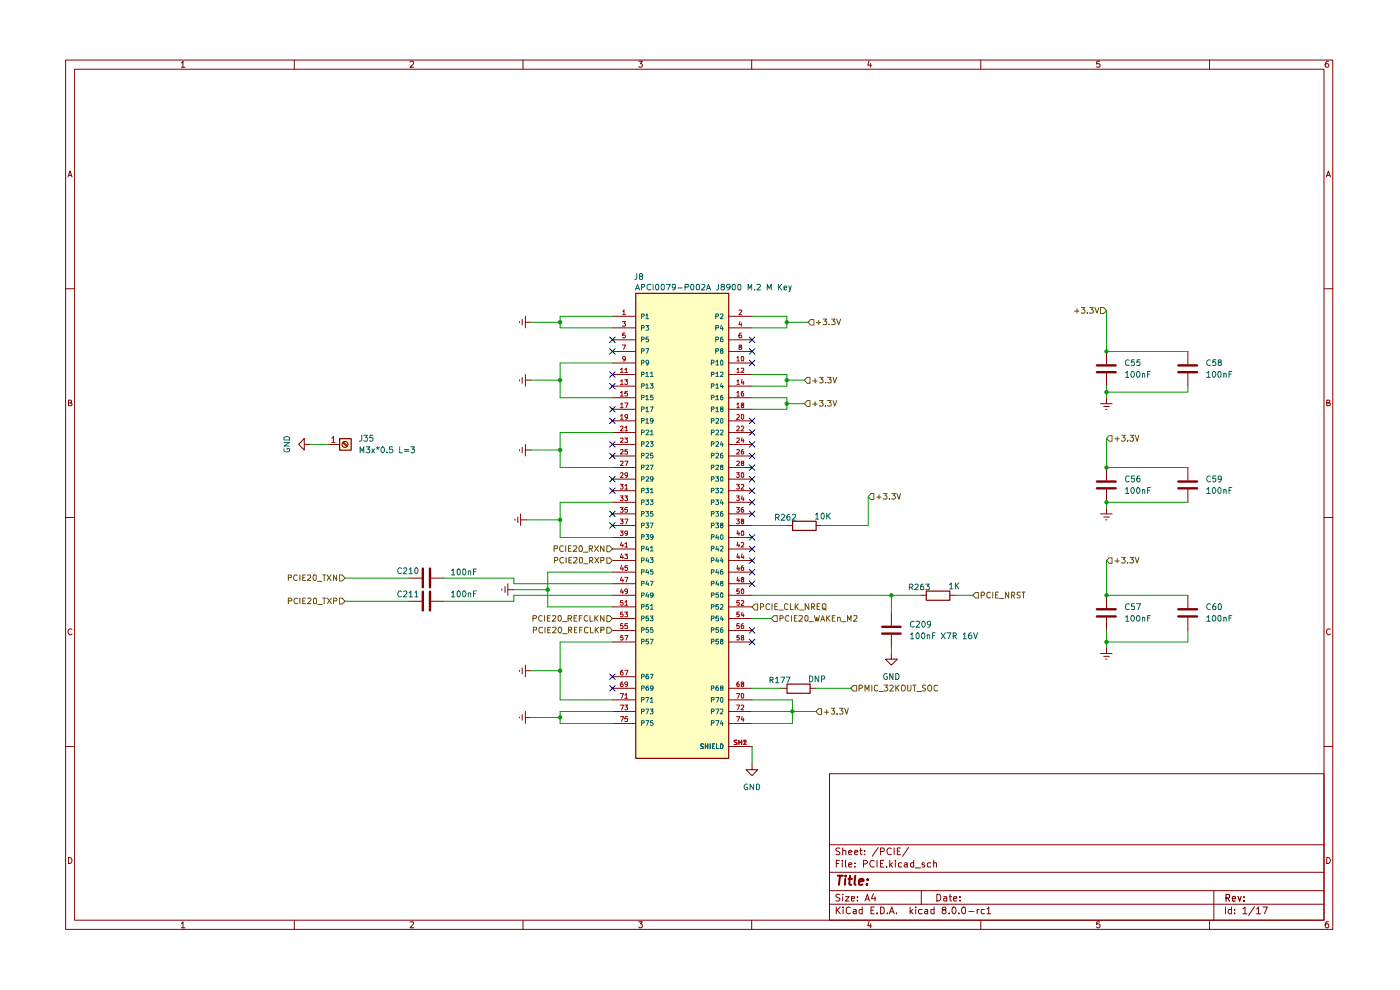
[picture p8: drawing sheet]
<svg xmlns="http://www.w3.org/2000/svg" width="297mm" height="210mm" viewBox="0 0 297 210" stroke-linecap="round" stroke-linejoin="round" font-family="sans-serif">
<g fill="none" stroke="#840000" stroke-width=".21">
<path d="M13.9 12.7h268.8v184.4h-268.8zM15.8 14.7h265.1v180.5h-265.1zM38.5 13.3h.1l.2-.3v1.3M38.5 14.3h.7M62.4 12.7v2M87 13.2l.5-.2 .3 .2-.1 .4-.7 .7h.8M110.9 12.7v2M135.5 13h.8l-.5 .5 .4 .1v.6h-.7M159.5 12.7v2M184.4 12.9l-.3 .9h.8M184.7 13.4v.9M208.1 12.7v2"/>
<path d="M233.3 13h-.6l-.1 .6h.7v.6h-.7M256.6 12.7v2M281.8 13a.71 .71 0 0 0-.7 .5 .71 .71 0 0 0 .3 .8l.4-.1v-.6l-.4-.1-.3 .3M14.4 37.5l.5-1.2 .4 1.2M14.5 37.2h.7M281.4 37.5l.4-1.2 .4 1.2M281.5 37.2h.6M13.9 61.3h1.9M280.9 61.3h1.8M14.5 85.5h.4l.3-.3-.2-.3h-.5v1.2h.6l.2-.5-.4-.1M281.5 85.5h.4l.2-.3-.1-.3h-.5v1.2h.6l.1-.5-.3-.1M13.9 109.8h1.9"/>
<path d="M280.9 109.8h1.8M15.3 133.5a.59 .59 0 0 0-.9 .5 .59 .59 0 0 0 .8 .6l.1-.1M282.2 133.5a.59 .59 0 0 0-.8 .5 .59 .59 0 0 0 .7 .6l.1-.1M13.9 158.4h1.9M280.9 158.4h1.8M176 164.1h104.9v31.1h-104.9zM176 179.2h104.9M178.2 180l-.6-.1-.3 .2 .1 .4 .8 .4-.1 .3h-.8M178.8 179.9v1.4M182.6 179.9v1.2l.3 .2M186.3 179.8l-1.3 1.8M189.7 179.9v1.4"/>
<path d="M191 179.9h-.6v1.4h.6M192.7 179.8l-1.2 1.8M14.5 181.9a.65 .65 0 0 1 .8 .6 .65 .65 0 0 1-.8 .7zM38.5 195.9l.3-.4v1.3M38.5 196.8h.7M62.4 195.2v1.9M87 195.6l.7-.1 .1 .3-.8 1h.8M110.9 195.2v1.9M135.5 195.5h.8l-.5 .5 .5 .2-.1 .5-.5 .1-.2-.2M159.5 195.2v1.9M176 191.8h104.9M176 188.9h104.9"/>
<path d="M176 185h104.9M177.4 192.4v1.4M177.4 183.2h.5M177.6 193l.7 .8M178.1 182.5h-.7v1.4M178.2 189.8h-.8l-.1 .3 .8 .4 .1 .4-.3 .2-.6-.1M178.3 192.4l-.9 .8M178.7 182.5v.2M178.7 183v.9M178.8 189.7v.1M178.8 180.5l.4-.1 .2 .1v.8M178.8 190.2v.9"/>
<path d="M178.9 192.4v.2M178.9 192.9v.9M179.4 190.2h.7l-.7 .9h.7M179.4 182.5v1.3l.1 .1M180 183.4l.7-.1-.2-.3-.5 .2v.6l.3 .1 .3-.1M180 180.8l.7-.1-.2-.3-.5 .1v.6l.3 .2 .3-.1M180.4 192.6l-.4-.2-.5 .3 .1 1 .4 .1 .4-.1M180.6 190.6l.7-.1-.1-.3h-.6v.8h.6M181.1 192.9h.5v.9M181.3 180.8l.7-.1-.2-.3h-.3l-.2 .1v.6l.2 .2 .4-.1M181.4 183.8v.1M181.4 183.1v.1"/>
<path d="M181.6 193.2l-.5 .1-.1 .2 .1 .3h.5M181.9 191v.1M181.9 190.2v.2M182.4 180.4h.5M182.9 192.9h-.5l-.2 .7a.45 .45 0 0 0 .7 .2M182.9 192.4v1.4M183.2 183.3l.6-.1 .2-.5-.3-.2h-.5v1.4M183.4 181.2v.1M183.4 180.5h.1M183.5 191.1l.5-1.4 .4 1.4M183.7 190.7h.7M184.4 195.4l-.3 1h.8"/>
<path d="M184.7 196v.8M184.8 193.1h.5M185.3 189.6l-.4 1h.9M185.5 192.4h-.7v1.4h.7M185.5 182.7a.65 .65 0 0 0-1 .5 .65 .65 0 0 0 .9 .6h.1M185.6 190.2v.9M186 193.7v.1M186 182.5v1.4M186.8 192.4h.3l.5 .3v.8l-.5 .3h-.3zM186.8 180.6l.7-.1 .1-.5-.3-.1h-.5v1.4M186.8 183.2h.4M187.5 182.5h-.7v1.4h.7"/>
<path d="M188.1 183.8v.1M188.3 193.7v.1M188.7 193.8l.5-1.4 .5 1.4M188.8 182.5v1.4M188.8 193.4h.7M188.9 183.4l.5 .5M189.1 180a.68 .68 0 0 0-1 .5 .68 .68 0 0 0 .7 .8l.3-.1M189.4 183l-.6 .5M189.9 182.5v.2M189.9 183v.9M190.2 193.7v.1M190.4 180.5h.5"/>
<path d="M191.3 183.1h-.7v.7h.7M191.9 183.1h.6v.8M192.5 183.3l-.6 .1-.1 .2 .3 .3 .4-.1M193.1 192.4v1.4M193.2 193.3l.5 .5M193.7 192.9l-.6 .5M193.8 183.1l-.4-.1-.2 .3v.5h.6M193.8 182.5v1.4M194.2 184.1h1.1M194.3 192.4v.2M194.3 192.9v.9M195.4 188.9v2.9"/>
<path d="M195.6 192.9h-.6l-.1 .7a.52 .52 0 0 0 .7 .2M196.1 183.1h-.5v.3l.5 .1 .1 .3-.2 .1-.4-.1M196.2 192.9h.5l.1 .9M196.8 193.2l-.6 .1-.1 .2 .3 .3h.4M197.5 183.1l-.4-.1-.4 .3 .1 .5h.7M198.1 183.1h.6v.8M198.1 182.5v1.4M198.2 192.9l-.7 .1v.7l.2 .1h.5M198.2 192.4v1.4M198.7 189.7a.73 .73 0 0 1 .9 .7 .73 .73 0 0 1-.9 .7zM200.2 190.2h.6l.1 .9M200.2 193l-.4-.3 .4-.3h.2l.3 .3-.3 .3a.45 .45 0 0 0-.6 .4 .45 .45 0 0 0 .6 .4l.3-.2-.3-.6"/>
<path d="M200.9 190.5l-.7 .1v.4h.7M201.4 193.7v.1M201.4 190.2h.5M201.5 189.7v1.3l.4 .1M202.1 192.5l.4-.1a.8 .8 0 0 1 .3 .8 .8 .8 0 0 1-.5 .6 .97 .97 0 0 1-.2-1.3zM202.3 190.6l.7-.1-.1-.3h-.5l-.1 .2v.6l.2 .1 .4-.1M203.4 193.7v.1M203.7 191v.1M203.7 190.2v.2M204.1 192.7l.3-.3a.83 .83 0 0 1 .1 1.4h-.2a.9 .9 0 0 1-.2-1.1zM205.5 193.3h1.1M207.3 192.9v.9"/>
<path d="M207.7 192.9h-.2l-.2 .3M208.1 195.2v1.9M208.8 192.9h-.6l-.1 .3 .1 .6h.6M209.4 192.8l.4-.4v1.4M209.4 193.8h.8M233.3 195.5h-.6l-.1 .6 .2-.1h.3l.3 .2v.3l-.3 .3h-.3l-.2-.2M256.6 195.2v1.9M257.5 188.9v6.3M260 192.4v1.4M261.2 192.9h-.5l-.1 .3v.4l.2 .2h.4M261.2 192.4v1.4M261.9 193.7v.1"/>
<path d="M261.9 192.9v.2M263.7 192.8l.4-.4v1.4M263.7 193.8h.8M266.1 192.3l-1.2 1.9M266.6 192.8l.4-.4v1.4M266.6 193.8h.8M267.9 192.4h1l-.6 1.4M281.5 181.9a.65 .65 0 0 1 .7 .6 .65 .65 0 0 1-.7 .7zM281.8 195.5h-.4l-.3 .5v.5l.3 .3 .4-.1v-.7h-.4l-.3 .2"/>
</g>
<path d="M260.1 190.5l.7-.1 .1-.6-.8-.1v1.5M260.4 190.5l.5 .7M261.4 190.7l.7-.1-.1-.4h-.5l-.1 .7 .2 .3 .4-.1M262.6 190.2l.4 1 .3-1M263.9 191v.2M263.9 190.2v.2" fill="none" stroke="#840000" stroke-width=".25"/>
<path d="M177.7 185.8h1.1M178.2 185.8l-.2 1.9M179.3 186.4l-.1 1.3M179.4 185.8v.1M180 186.4h.8M180.3 185.8l-.1 1.6 .4 .3M181.4 185.8l-.1 1.6 .2 .3M182.2 187l1-.1-.1-.4a.6 .6 0 0 0-.8 .2v.9h.7M184 187.5l-.1 .2-.1-.1 .2-.1-.1 .2M184.1 186.5v.2" fill="none" stroke="#840000" stroke-width=".42"/>
<g fill="#ffffc2">
<path d="M134.8 62.2h19.8v98.6h-19.8z"/>
<path d="M72 93h2.5v2.5h-2.5z"/>
</g>
<path d="M181.1 145.4h.6v1.2h-.6l-.6-.6z" fill="#fff"/>
<g fill="none" stroke="#725600" stroke-width=".21">
<path d="M181.1 145.4h.6v1.2h-.6l-.6-.6zM182.2 146h.5l.3-.4-.3-.3h-.5v1.3M183.5 146.6v-1.3l.4 1 .5-1v1.3M184.9 145.3v1.3M186.2 145.5l-.2-.2a.65 .65 0 0 0-.6 .7 .65 .65 0 0 0 .6 .6l.2-.2M186.5 146.7h.9M187.6 145.3h.7l-.4 .5 .4 .1v.4l-.2 .3h-.4l-.1-.2M188.8 145.5l.5-.2 .2 .3-.7 1h.7M190 145.3v1.3M190.2 145.8l.5 .8M190.7 145.3l-.7 .8M191.5 145.3l.3 .1a.74 .74 0 0 1 .2 1l-.5 .2a.86 .86 0 0 1 0-1.3z"/>
<path d="M192.6 145.3v1.1l.2 .2 .4-.3v-1M193.7 145.3h.6M194 145.3v1.3M194.5 146.7h.9M196.4 145.4l-.5-.1-.2 .2v.3l.7 .5-.3 .3-.4-.1M196.9 145.5l.5-.2a.86 .86 0 0 1 0 1.3l-.3-.1a.74 .74 0 0 1-.2-1zM198.9 145.5l-.3-.2-.4 .4v.6l.1 .2 .4 .1 .2-.2"/>
</g>
<g fill="none" stroke="#840000" stroke-width=".21">
<path d="M129.9 67.1h4.9M129.9 77h4.9M129.9 79.5h4.9M129.9 69.5h4.9M129.9 72.1h4.9M129.9 74.5h4.9M154.6 67.1h4.9M154.6 77h4.9M154.6 79.5h4.9M154.6 69.5h4.9M154.6 72.1h4.9M154.6 74.5h4.9"/>
<path d="M129.9 81.9h4.9M129.9 84.4h4.9M129.9 86.8h4.9M129.9 89.3h4.9M129.9 91.7h4.9M129.9 94.3h4.9M129.9 96.7h4.9M129.9 99.2h4.9M154.6 81.9h4.9M154.6 84.4h4.9M154.6 86.8h4.9M154.6 89.3h4.9"/>
<path d="M154.6 91.7h4.9M154.6 94.3h4.9M154.6 96.7h4.9M154.6 99.2h4.9M129.9 101.6h4.9M129.9 104.1h4.9M129.9 106.5h4.9M129.9 109h4.9M129.9 111.5h4.9M129.9 114h4.9M129.9 116.5h4.9M129.9 118.9h4.9"/>
<path d="M154.6 101.6h4.9M154.6 104.1h4.9M154.6 106.5h4.9M154.6 109h4.9M154.6 111.5h4.9M154.6 114h4.9M154.6 116.5h4.9M154.6 118.9h4.9M129.9 121.4h4.9M129.9 123.8h4.9M129.9 126.3h4.9M129.9 128.7h4.9"/>
<path d="M129.9 131.2h4.9M129.9 133.7h4.9M129.9 136.2h4.9M154.6 121.4h4.9M154.6 123.8h4.9M154.6 126.3h4.9M154.6 128.7h4.9M154.6 131.2h4.9M154.6 133.7h4.9M154.6 136.2h4.9M189.1 138.6v1.2h1.3l-1.3 1.3-1.3-1.3h1.3M129.9 143.5h4.9"/>
<path d="M129.9 146h4.9M129.9 148.5h4.9M129.9 150.9h4.9M129.9 153.5h4.9M154.6 146h4.9M154.6 148.5h4.9M154.6 150.9h4.9M154.6 153.5h4.9M154.6 158.4h4.9"/>
</g>
<path d="M134.9 62.2h19.7v98.7h-19.7z" fill="none" stroke="#840000" stroke-width=".25"/>
<g fill="none" stroke="#006464" stroke-width=".21">
<path d="M136.1 67.1l.6-.2-.1-.3h-.5v1M136.1 79.5l.5-.1v-.5h-.5v1M136.1 69.5h.5l.1-.3-.6-.2v1.1M136.1 72h.5l.1-.3-.6-.2v1M136.1 74.5h.5v-.5h-.5v1M136.1 77l.5-.1v-.4l-.5-.1v1M137 66.8l.3-.2v1M137 79.2l.3-.3v1M137 69h.6l-.3 .4 .3 .2-.1 .4h-.5M137 74h.6l-.4 1M137 67.6h.6M137 79.9h.6"/>
<path d="M137.5 71.5h-.4l-.1 .5 .5-.1 .1 .4-.1 .2-.5-.1M137.6 76.8l-.1 .3h-.3l-.2-.3 .1-.3 .4-.1 .1 .3-.1 .7h-.4M138 79.2l.3-.3v1M138 79.9h.6M150.9 77l.5-.1 .1-.2-.2-.3h-.4v1M150.9 79.5l.5-.1v-.5h-.5v1M151.8 76.7l.4-.3v1M151.8 79.2l.4-.3v1M151.8 67.1l.6-.1v-.3l-.6-.1v1M151.8 69.5h.6v-.4l-.6-.1v1.1M151.8 72h.6v-.4l-.6-.1v1M151.8 74.5h.6v-.5h-.6v1"/>
<path d="M151.8 77.4h.6M151.8 79.9h.6M152.9 79l.4-.1 .1 .5-.6 .5h.6M152.9 66.7l.4-.1 .1 .4-.6 .6h.6M153 76.4l.4 .3-.1 .7h-.4v-.1v-.6zM153 69l-.1 .7h.6M153 74.4l-.1-.1v-.3h.5l-.1 .4-.4 .1v.4l.1 .1 .4-.1v-.4l-.2-.1M153.3 71.5l-.4 .2v.7h.5l-.1-.5h-.4v.2M153.3 69.4v.7M136.1 81.9l.6-.2-.1-.3h-.5v.9M136.1 84.4l.6-.2-.1-.3h-.5v.9M136.1 86.8l.6-.1-.1-.4h-.5v1"/>
<path d="M136.1 89.3h.5l.1-.4-.6-.1v1M136.1 91.7h.5l.1-.3-.6-.2v1M136.1 94.2h.5l.1-.4-.6-.1v1M136.1 96.6h.5v-.4l-.5-.1v1M136.1 99.2l.5-.1v-.4h-.5v.9M137 81.7l.3-.3v.9M137 84.1l.3-.2v.9M137 86.6l.3-.3v1M137 89l.3-.2v1M137 91.3l.5-.1 .1 .2-.6 .8h.6M137 93.8l.5-.1 .1 .1-.6 .9h.6M137 96.2l.5-.1 .1 .3-.6 .7h.6"/>
<path d="M137 98.8l.5-.1 .1 .1-.6 .8h.6M137 82.3h.6M137 84.8h.6M137 87.3h.6M137 89.8h.6M138 81.4h.6l-.4 .3 .4 .2-.1 .4-.5-.1M138 86.3h.6l-.5 1M138 91.5l.3-.3v1M138 93.7h.6l-.4 .4h.3l.1 .4-.2 .2-.4-.1M138 98.7h.6l-.5 .9M138 92.2h.6M138.5 83.9h-.5v.4l.4-.1 .2 .2-.1 .4-.5-.1"/>
<path d="M138.5 96.1h-.5v.5h.5l.1 .4-.2 .1h-.4M138.6 89.2l-.1 .2h-.5v-.2v-.3l.4-.1a.7 .7 0 0 1-.1 1h-.3M150.9 81.9h.4l.2-.2-.1-.3h-.5v.9M150.9 84.4h.4l.2-.2-.1-.3h-.5v.9M150.9 86.8h.4l.2-.1-.1-.4h-.5v1M150.9 89.3h.5l.1-.4-.2-.1h-.4v1M150.9 91.7h.5l.1-.3-.2-.2h-.4v1M150.9 94.2h.5l.1-.4-.2-.1h-.4v1M150.9 96.6h.5v-.4l-.5-.1v1M150.9 99.2l.5-.1v-.4h-.5v.9M151.8 81.7l.4-.3v.9M151.8 84.1l.4-.2v.9"/>
<path d="M151.8 86.6l.4-.3v1M151.8 88.9h.6v.3l-.6 .6h.6M151.8 91.3h.6v.3l-.6 .6h.6M151.8 93.8h.6v.3l-.6 .6h.6M151.8 96.2h.6v.4l-.6 .5h.6M151.8 98.8h.6v.2l-.6 .6h.6M151.8 82.3h.6M151.8 84.8h.6M151.8 87.3h.6M152.9 91.3h.5v.3l-.6 .6h.6M153 81.3l-.1 .7h.6M153 86.7h-.1v-.3l.4-.1 .1 .4-.5 .1v.4l.1 .1 .4-.1v-.4l-.2-.1"/>
<path d="M153 88.8l.4 .1v.6l-.3 .3-.2-.3v-.6zM153 93.7l-.1 .7h.6M153 99l-.1-.1v-.2l.5 .1-.1 .2-.4 .2v.4l.5-.1v-.3l-.2-.2M153.3 83.9h-.4v.8h.5v-.4l-.4-.1-.1 .2M153.3 96.1l-.4 .3v.7h.5l-.1-.5h-.4v.1M153.3 81.7v.6M153.3 94v.7M136.1 101.6l.6-.1-.1-.4h-.5v1M136.1 104.1l.6-.2-.1-.3h-.5v.9M136.1 106.5l.6-.1-.1-.4h-.5v1.1M136.1 109h.5l.1-.3-.6-.2v1M136.1 111.5h.5l.1-.4-.6-.2v1.1"/>
<path d="M136.1 113.9h.5l.1-.3-.6-.2v1M136.1 116.4h.5v-.5h-.5v1M136.1 118.9l.5-.1v-.4l-.5-.1v1M137 101.2l.5-.1 .1 .2-.6 .8h.6M137 103.6h.6l-.3 .3 .3 .2-.1 .4-.5-.1M137 106h.6l-.3 .4 .3 .2-.1 .4-.4 .1-.1-.2M137 108.5h.6l-.3 .3 .3 .3-.1 .3h-.5M137 110.9h.6l-.3 .5h.2l.1 .4-.1 .2-.5-.1M137 113.4h.6l-.3 .4h.2l.1 .5-.1 .1-.5-.1M137.3 115.9l-.3 .6h.6M137.3 118.3l-.3 .7h.6M137.5 116.2v.7"/>
<path d="M137.5 118.7v.6M138 103.8l.3-.2v.9M138 106h.6l-.4 .4 .4 .2-.1 .4-.5 .1v-.2M138 110.9h.6l-.5 1.1M138 116.2l.3-.3v1M138 118.3h.6l-.4 .4h.3l.1 .2-.1 .4-.5-.1M138 104.5h.6M138 116.9h.6M138.5 108.5h-.5v.5l.4-.2 .2 .3-.1 .3h-.5M138.6 101.6l-.5 .1-.1-.1v-.5h.5l.1 .2-.2 .8h-.4M138.6 113.8l-.1 .2h-.5v-.2l.1-.4h.3a.7 .7 0 0 1-.1 1h-.3M150.9 101.6h.4l.2-.1-.1-.4h-.5v1"/>
<path d="M150.9 104.1h.4l.2-.2-.1-.3h-.5v.9M150.9 106.5h.4l.2-.1-.1-.4h-.5v1.1M150.9 109h.5l.1-.3-.2-.2h-.4v1M150.9 111.5h.5l.1-.4-.2-.2h-.4v1.1M150.9 113.9h.5l.1-.3-.2-.2h-.4v1M150.9 116.4h.5v-.5h-.5v1M150.9 118.9l.5-.1 .1-.2-.2-.3h-.4v1M151.8 101.1h.6l-.3 .4 .3 .1v.4h-.6M151.8 103.6h.6l-.3 .3 .3 .1v.4h-.6M151.8 106h.6l-.3 .4 .3 .1v.4l-.1 .2-.5-.2M151.8 108.5h.6l-.3 .3 .3 .2v.4h-.6M151.8 110.9h.6l-.3 .5 .3 .1v.4h-.6"/>
<path d="M152.1 113.4l-.3 .7h.7M152.1 115.9l-.3 .6h.7M152.1 118.3l-.3 .7h.7M152.4 113.7v.7M152.4 116.2v.7M152.4 118.7v.6M152.9 103.7l.4-.1 .1 .4-.6 .5h.6M152.9 115.9h.5v.4l-.6 .6h.6M152.9 101.1h.4l.1 .2-.1 .8h-.4v-.2zM153 106l-.1 .7h.6M153 111.4l-.1-.1v-.3h.5l-.1 .4-.4 .1v.4l.1 .1 .4-.1v-.4l-.2-.1M153 113.4l.4 .2v.7l-.3 .1-.2-.1v-.7z"/>
<path d="M153 118.3l-.1 .7h.6M153.3 108.5l-.4 .2v.7h.5v-.4l-.2-.2-.3 .3M153.3 106.4v.7M153.3 118.7v.6M136.1 121.4l.5-.1v-.4h-.5v.9M136.1 123.8l.6-.2-.1-.3h-.5v.9M136.1 126.3l.6-.2-.1-.3h-.5v.9M136.1 128.7h.5l.1-.3-.6-.2v1M136.1 131.2h.5l.1-.4-.6-.1v1M136.1 133.6h.5l.1-.3-.6-.2v1M136.1 136.1h.5v-.4l-.5-.1v1M137.3 120.8l-.3 .6h.6"/>
<path d="M137.3 123.2l-.3 .7h.6M137.3 125.7l-.3 .7h.6M137.5 128.2h-.4l-.1 .5 .5-.1 .1 .2-.1 .4h-.5M137.5 130.7h-.4l-.1 .5 .5-.1 .1 .4-.1 .2-.5-.1M137.5 133.1h-.4l-.1 .5h.5l.1 .4-.1 .1h-.5M137.5 135.6h-.4l-.1 .5 .5-.1 .1 .4-.1 .2-.5-.1M137.5 121.1v.7M137.5 123.6v.6M137.5 126.1v.6M138 123.3h.6l-.5 .9M138 128.5l.3-.3v1M138 130.7h.6l-.4 .4h.3l.1 .4-.2 .2-.4-.1"/>
<path d="M138 135.6h.6l-.5 1M138 129.2h.6M138.5 120.9h-.5v.4l.4-.1 .2 .2-.1 .4-.5-.1M138.5 133.1h-.5v.5h.5l.1 .4-.2 .1h-.4M138.6 126.2l-.1 .2h-.5v-.6h.5l.1 .1-.2 .8h-.4M150.9 121.4l.5-.1v-.4h-.5v.9M150.9 123.8h.4l.2-.2-.1-.3h-.5v.9M150.9 126.3h.4l.2-.2-.1-.3h-.5v.9M150.9 128.7h.5l.1-.3-.2-.2h-.4v1M150.9 131.2h.5l.1-.4-.2-.1h-.4v1M150.9 133.6h.5l.1-.3-.2-.2h-.4v1M150.9 136.1h.5v-.4l-.5-.1v1"/>
<path d="M152.1 120.8l-.3 .6h.7M152.1 123.2l-.3 .7h.7M152.4 121.1v.7M152.4 123.6v.6M152.4 125.8h-.5l-.1 .4h.6v.4h-.6M152.4 128.2h-.5l-.1 .5 .5-.1 .1 .1v.5h-.6M152.4 130.7h-.5l-.1 .5 .6-.1v.5h-.6M152.4 133.1h-.5l-.1 .5h.6v.5h-.6M152.4 135.6h-.5l-.1 .5 .6-.1v.5h-.6M152.9 128.3h.5v.3l-.6 .6h.6M152.9 125.8h.4l.1 .1-.1 .8h-.4v-.2zM153 123.7l-.1-.1v-.2l.4-.1 .1 .3-.5 .2v.4h.5v-.4l-.2-.1"/>
<path d="M153 130.7l-.1 .7h.6M153 136l-.1-.1v-.2h.5l-.1 .3-.4 .1v.4l.1 .1 .4-.1v-.4l-.2-.1M153.3 120.9l-.4 .1v.7h.5v-.4l-.4-.1-.1 .2M153.3 133.1l-.4 .3v.7h.5l-.1-.5h-.4v.1M153.3 131v.7M136.1 143.5h.5v-.5h-.5v1M136.1 146l.6-.2-.1-.3h-.5v.9M136.1 148.5l.5-.1v-.5h-.5v1.1M136.1 150.9h.5l.1-.3-.6-.2v1M136.1 153.4h.5l.1-.4-.6-.1v1M137 147.9h.6l-.4 1.1M137 150.4h.6l-.4 1"/>
<path d="M137 152.9h.6l-.4 1M137.5 143h-.3l-.2 .5 .1 .5h.4l.1-.5-.1-.1-.5 .1M137.5 145.5h-.3l-.2 .4 .1 .5h.4l.1-.4-.1-.2-.5 .2M138 143h.6l-.5 1M138 148.2l.3-.3v1.1M138 150.4h.6l-.4 .4h.3l.1 .2-.1 .3h-.5M138 149h.6M138.5 152.9h-.5v.5l.5-.1 .1 .4-.2 .2-.4-.1M138.6 145.9l-.5 .2-.1-.2v-.4h.5l.1 .2-.2 .7h-.4M149.2 157.9h-.5l-.1 .2 .5 .3 .1 .2-.1 .2h-.5M149.6 157.8v1M149.6 158.3h.6"/>
<path d="M150.2 157.8v1M150.7 157.8v1M150.9 146h.4l.2-.2-.1-.3h-.5v.9M150.9 148.5h.4l.2-.2-.1-.4h-.5v1.1M150.9 150.9h.5l.1-.3-.2-.2h-.4v1M150.9 153.4h.5l.1-.4-.2-.1h-.4v1M151.2 158.3h.2M151.6 157.8h-.4v1h.4M151.8 147.9h.7l-.4 1.1M151.8 150.4h.7l-.4 1M151.8 152.9h.7l-.4 1M152 157.8v1h.5"/>
<path d="M152.4 145.5h-.3l-.3 .4v.4l.2 .1h.4v-.5l-.3-.1-.3 .2M152.9 150.5h.5v.3l-.6 .6h.6M152.9 157.8l.5 .2v.5l-.2 .3h-.3zM152.9 147.9h.4l.1 .2v.6l-.3 .3-.2-.3zM153 145.9l-.1-.1v-.2l.4-.1 .1 .3-.5 .2v.4l.5-.1v-.3l-.2-.1M153 152.9l-.1 .6h.6M153.3 153.2v.7"/>
</g>
<g fill="none" stroke="#a90000" stroke-width=".21">
<path d="M131.6 78.4l.3-.3v.9M131.6 79h.6M132 68.2h.7l-.3 .4 .3 .2v.2l-.2 .2-.5-.1M132 73.2h.7l-.4 .9M132.1 66.1l.3-.4v1.1M132.1 66.8h.6M132.5 78.4l.4-.3v.9M132.5 79h.6M132.6 70.6h-.5v.6l.4-.1 .2 .4-.2 .2-.4-.1M132.7 76.1l-.2 .1h-.4v-.5l.4-.1a.62 .62 0 0 1 0 1h-.3M156.3 75.9l.3-.3v1M156.3 78.4l.3-.3v.9"/>
<path d="M156.3 76.6h.5M156.3 79h.5M156.8 65.8l.4-.1 .1 .2-.5 .9h.5M156.9 73.6l-.1-.2v-.2h.5v.3l-.5 .1v.2v.3h.5v-.3l-.1-.2M157 68.2l-.2 .7h.5M157.3 78.2l.4-.1 .1 .4-.6 .5h.6M157.3 70.6h-.3l-.2 .5v.6h.5v-.6h-.5v.1M157.3 68.5v.7M157.3 75.6h.4l.1 .2-.1 .8h-.4v-.2zM131.6 80.8l.3-.2v1M131.6 83.3l.3-.3v1M131.6 85.7l.3-.2v1"/>
<path d="M131.6 88.3l.3-.4v1M131.6 90.5l.4-.1 .2 .2-.6 .8h.6M131.6 93l.5-.1 .1 .2-.6 .7h.6M131.6 95.5l.5-.1 .1 .1-.6 .8h.6M131.6 97.9l.5-.1 .1 .2-.6 .8h.6M131.6 81.6h.6M131.6 84h.6M131.6 86.5h.6M131.6 88.9h.6M132.5 80.6h.6l-.3 .3 .3 .1v.4l-.1 .2-.5-.2M132.5 85.5h.7l-.4 1M132.5 90.7l.4-.3v1"/>
<path d="M132.5 92.9h.6l-.3 .4h.3v.5h-.6M132.5 97.8h.7l-.4 1M132.5 91.4h.6M133.1 83h-.5l-.1 .5 .5-.2 .1 .2v.4h-.6M133.1 88.3l-.3 .3-.3-.3 .1-.3h.5v.7l-.4 .2M133.1 95.4h-.5l-.1 .4h.6v.4h-.6M156.3 80.8l.3-.2v1M156.3 83.3l.3-.3v1M156.3 85.7l.3-.2v1M156.3 88h.5v.3l-.6 .6h.6M156.3 90.5l.1-.1h.3l.1 .4-.6 .6h.6M156.3 93l.5-.1v.4l-.6 .5h.6"/>
<path d="M156.3 95.5l.5-.1v.4l-.6 .5h.6M156.3 97.9l.5-.1v.4l-.6 .6h.6M156.3 81.6h.5M156.3 84h.5M156.3 86.5h.5M157.3 90.5v-.1h.3l.2 .4-.6 .6h.6M157.3 88l.3-.1 .2 .3v.6l-.2 .1-.3-.1zM157.4 80.5l-.1 .7h.6M157.4 85.9l-.1-.1v-.3h.5l-.1 .4-.4 .1v.4l.1 .1 .4-.1v-.4l-.2-.1M157.4 92.8l-.1 .7h.6M157.4 98.2h-.1v-.3l.4-.1 .1 .4-.5 .1v.5l.5-.1v-.4l-.2-.1M157.7 83l-.4 .3v.6h.5v-.4l-.2-.2-.3 .3"/>
<path d="M157.7 95.4l-.4 .1v.7h.5v-.4l-.4-.1-.1 .2M157.7 80.9v.7M157.7 93.2v.6M131.6 100.4l.5-.1 .1 .2-.6 .8h.6M131.6 102.7h.6l-.3 .4 .3 .2-.1 .4h-.5M131.6 105.2h.6l-.3 .4h.2l.1 .4-.2 .2-.4-.1M131.6 107.6h.6l-.3 .5h.2l.1 .4-.2 .2-.4-.1M131.6 110.1h.6l-.3 .4h.2l.1 .4-.2 .2-.4-.1M131.6 112.6h.6l-.3 .4 .3 .2-.1 .4-.5-.1M131.9 115l-.3 .7h.7M131.9 117.5l-.3 .7h.7M131.9 119.9l-.3 .8h.7"/>
<path d="M132.1 115.4v.6M132.1 117.9v.6M132.5 103l.4-.3v1.1M132.5 105.2h.6l-.3 .4 .3 .1v.4h-.6M132.5 110.1h.7l-.4 1M132.5 115.4l.4-.3v.9M132.5 117.6h.6l-.3 .3 .3 .1v.4h-.6M132.5 103.8h.6M132.5 116h.6M133.1 100.7l-.1 .2h-.3l-.2-.4 .2-.2 .4 .1v.6l-.4 .3M133.1 107.6h-.5l-.1 .6 .5-.1 .1 .5h-.6M133.1 113.1l-.3 .1-.3-.1v-.3l.2-.2 .4 .1v.6l-.1 .3h-.3"/>
<path d="M156.2 100.3h.6l-.3 .3 .3 .1v.4l-.1 .2-.5-.2M156.2 102.7h.6l-.3 .4 .3 .1v.5h-.6M156.2 105.2h.6l-.3 .4 .3 .1v.4h-.6M156.2 107.6h.6l-.3 .5 .3 .1v.4h-.6M156.2 110.1h.6l-.3 .4 .3 .1v.4h-.6M156.5 112.6l-.2 .6h.6M156.5 115l-.2 .7h.6M156.5 117.5l-.2 .7h.6M156.5 119.9l-.2 .8h.6M156.8 112.9v.7M156.8 115.4v.6M156.8 117.9v.6"/>
<path d="M157.3 102.8h.5v.4l-.6 .6h.6M157.3 115.2l.4-.1 .1 .4-.6 .5h.6M157.3 100.3h.4l.1 .2v.5l-.2 .3-.3-.3zM157.3 112.6h.4l.1 .2-.1 .8h-.4v-.2zM157.4 105.2l-.1 .7h.6M157.4 110.5l-.1-.1v-.2h.5l-.1 .3-.4 .1v.4l.1 .1 .4-.1v-.4l-.2-.1M157.4 117.5l-.1 .7h.6M157.7 107.6l-.4 .3v.7h.5l-.1-.5h-.4v.1M157.7 105.5v.7M157.7 117.9v.6M131.9 122.4l-.3 .7h.7M131.9 124.9l-.3 .7h.7"/>
<path d="M132.1 127.4h-.4l-.1 .5 .5-.1 .1 .4-.2 .2-.4-.1M132.1 129.8h-.4l-.1 .5h.5l.1 .4-.2 .1h-.4M132.1 132.3h-.4l-.1 .5 .5-.1v.6l-.5-.1M132.1 134.8h-.4l-.1 .4h.4l.2 .1-.1 .5-.5-.1M132.1 120.3v.7M132.1 122.8v.7M132.1 125.3v.6M132.5 122.5h.7l-.4 1M132.5 127.7l.4-.3v1M132.5 129.8h.6l-.3 .5h.3v.5h-.6M132.5 134.8h.7l-.4 1M132.5 128.4h.6"/>
<path d="M133.1 120h-.5l-.1 .4h.6v.5l-.1 .1-.5-.1M133.1 125.3l-.1 .2h-.3l-.2-.4 .3-.2 .3 .1v.7l-.4 .2M133.1 132.3h-.5l-.1 .5 .5-.1 .1 .5h-.6M156.5 122.4l-.2 .7h.6M156.8 120.3v.7M156.8 122.8v.7M156.8 124.9h-.5v.5h.5v.5h-.5M156.8 127.4h-.5v.5h.5v.4h-.5M156.8 129.8h-.5v.5h.5v.5h-.5M156.8 132.3h-.5v.5h.5v.5l-.5-.1M156.8 134.8h-.5v.4h.5v.6l-.5-.1M157.3 125.1l.1-.2 .4 .2v.7l-.2 .1-.3-.1z"/>
<path d="M157.3 127.5h.5v.3l-.6 .6h.6M157.4 122.9l-.1-.1v-.3h.5v.3l-.5 .2v.4l.1 .1 .4-.1v-.4l-.2-.1M157.4 129.8l-.1 .7h.6M157.4 135.2l-.1-.3 .4-.1 .1 .3-.5 .2v.5l.5-.1v-.4l-.2-.1M157.7 120h-.3l-.1 .3v.6l.1 .1 .4-.1v-.5l-.2-.1-.3 .1v.2M157.7 132.3l-.4 .2v.7h.5l-.1-.5h-.4v.2M157.7 130.2v.6M131.6 147.1h.7l-.4 1M131.6 149.6h.7l-.4 1M131.6 152h.7l-.4 1M132.1 142.2l-.3 .1-.2 .3 .1 .5a.32 .32 0 0 0 .4 0 .32 .32 0 0 0 0-.4 .32 .32 0 0 0-.4-.1l-.1 .2M132.1 144.6l-.3 .1-.2 .8 .3 .2 .3-.2-.1-.4h-.4l-.1 .1"/>
<path d="M132.5 142.2h.7l-.4 1M132.5 147.4l.4-.3v1M132.5 149.6h.6l-.3 .4 .3 .1v.4h-.6M132.5 148.1h.6M133.1 145.1l-.1 .1h-.3l-.2-.4 .3-.2 .3 .1v.7l-.4 .3M133.1 152h-.5l-.1 .5 .5-.1 .1 .5h-.6M156.2 147.1h.7l-.4 1M156.2 149.6h.7l-.4 1M156.2 152h.7l-.4 1M156.3 157h-.4l-.2 .2 .2 .2 .4 .2v.3h-.6M156.8 144.6l-.5 .3v.7h.5v-.5h-.4l-.1 .1M156.8 157v.9"/>
<path d="M156.8 157.4h.5M157.3 147.3l.1-.2 .4 .2v.6l-.2 .2-.3-.2zM157.3 149.6h.5v.4l-.6 .6h.6M157.3 157v.9M157.4 145.1l-.1-.1v-.3h.5l-.1 .4-.4 .1v.4l.1 .1 .4-.1v-.4l-.2-.1M157.4 152l-.1 .7h.6M157.7 152.4v.6M157.8 157.3l.2-.3v.9M157.8 157.1h.5v.3l-.6 .5h.6h-.5"/>
</g>
<path d="M159.5 128.7l.6-.6h.6v1.3h-.6z" fill="#fff"/>
<g fill="none" stroke="#725600" stroke-width=".21">
<path d="M160.1 128.1h.6v1.3h-.6l-.6-.7zM161.3 128.7l.7-.1v-.4l-.7-.1v1.2M163.3 128.2l-.4-.1-.4 .3 .1 .8 .3 .1 .4-.1M163.8 128.1v1.2M164.4 128.6h.4M165 128.1h-.6v1.2h.6M165.2 129.4h1M167.2 128.2l-.5-.1-.3 .3 .1 .8 .2 .1 .5-.1M167.7 128.1v1.2h.6M168.7 128.1v1.2M168.9 128.6l.5 .7M169.4 128.1l-.7 .7"/>
<path d="M169.6 129.4h1M171.6 128.1v1.2l-.8-1.2v1.2M172.2 128.7l.6-.1v-.3l-.2-.2h-.4v1.2M172.4 128.7l.4 .6M173.3 128.6h.5M173.9 128.1h-.6v1.2h.6M174.4 128.2l.3-.1 .5 .1v1l-.2 .1-.6-.1zM174.6 129l.7 .4"/>
</g>
<path d="M173.7 150.3h.6v1.3h-.6l-.6-.7z" fill="#fff"/>
<path d="M173.7 150.3h.6v1.3h-.6l-.6-.7zM174.9 151.1h.9M175.4 150.6v.9M176.3 150.2h.8l-.4 .5 .3 .1v.6h-.7M177.6 151.4v.1M178.1 150.2h.8l-.5 .5 .4 .1v.6h-.7M179.2 150.2l.4 1.3 .4-1.3" fill="none" stroke="#725600" stroke-width=".21"/>
<path d="M167 145.1h4.9v2h-4.9z" fill="none" stroke="#840000" stroke-width=".25"/>
<g fill="none" stroke="#840000" stroke-width=".21">
<path d="M110.2 68.2v.2M110.8 67.8v1.2M111.5 67.1v2.4M111.5 79.5v2.4M111.5 68.4h1.1M234.7 74.5v2.8M234.7 79.2v2.7M252 74.5v2.8M252 79.2v2.7M110.2 80.6v.2M110.2 95.4v.2M110.8 80v1.3"/>
<path d="M110.8 94.9v1.1M111.5 80.6h1.1M111.5 94.3v2.4M111.5 95.5h1.1M233.5 85.6h2.4M234.1 86.2h1.2M234.6 86.8h.2M234.7 84.4v1.2M233.5 138.6h2.4M234.1 139.2h1.2M234.6 139.8h.2M234.7 126.3v2.7"/>
<path d="M234.7 131v2.7M234.7 137.4v1.2M252 126.3v2.7M252 131v2.7M110.2 142.2v.2M110.2 152.1v.2M110.8 141.7v1.3M110.8 151.6v1.2M111.5 141.1v2.4M111.5 150.9v2.6M111.5 142.3h1.1M111.5 152.2h1.1"/>
<path d="M165.6 146h1.3M171.8 146h1.3M159.5 162v1.3h1.2l-1.2 1.2-1.2-1.2h1.2"/>
</g>
<path d="M232.7 78.9h4M232.7 77.5h4M250 78.9h4M250 77.5h4M232.7 130.8h4M232.7 129.2h4M250 130.8h4M250 129.2h4" fill="none" stroke="#840000" stroke-width=".51"/>
<path d="M235.3 92.4h.6v1.2h-.6l-.6-.6z" fill="#fff"/>
<path d="M235.3 92.4h.6v1.2h-.6l-.6-.6zM236.5 93.1h.9M237 92.7v.9M237.9 92.3h.8l-.4 .5 .4 .2v.3l-.2 .3h-.4l-.2-.2M239.2 93.4v.2M239.7 92.3h.8l-.4 .5 .4 .2v.3l-.3 .3h-.3l-.2-.2M240.8 92.3l.5 1.3 .3-1.3" fill="none" stroke="#725600" stroke-width=".21"/>
<path d="M232.7 103.6h4M232.7 102.1h4M250 103.6h4M250 102.1h4" fill="none" stroke="#840000" stroke-width=".51"/>
<path d="M234.7 99.2v2.7M252 99.2v2.7M233.5 109h2.4M234.1 109.7h1.2M234.6 110.3h.2M234.7 103.8v2.7M234.7 107.8v1.2M252 103.8v2.7" fill="none" stroke="#840000" stroke-width=".21"/>
<path d="M235.3 118.3h.6v1.2h-.6l-.6-.6z" fill="#fff"/>
<path d="M235.3 118.3h.6v1.2h-.6l-.6-.6zM236.5 119h.9M237 118.5v.9M237.9 118.2h.8l-.4 .5 .4 .2v.3l-.2 .2-.6-.1M239.2 119.3v.1M239.7 118.2h.8l-.4 .5 .4 .2v.3l-.2 .2-.6-.1M240.8 118.2l.5 1.2 .3-1.2" fill="none" stroke="#725600" stroke-width=".21"/>
<path d="M207 125.7h.6v1.2h-.6l-.6-.6z" fill="#fff"/>
<g fill="none" stroke="#725600" stroke-width=".21">
<path d="M207 125.7h.6v1.2h-.6l-.6-.6zM208.1 126.3l.7-.1 .1-.3-.2-.3h-.6v1.3M210.1 125.8l-.3-.2a.65 .65 0 0 0-.5 .6 .65 .65 0 0 0 .5 .7l.3-.2M210.6 125.6v1.3M211.2 126.2h.4M211.8 125.6h-.6v1.3h.6M212 127h1M214 125.6v1.3l-.7-1.3v1.3M214.6 126.3l.6-.1v-.5l-.6-.1v1.3M214.8 126.3l.5 .6M216.4 125.7l-.5-.1-.1 .2v.3l.6 .4-.2 .4-.4-.1M216.8 125.6h.7"/>
<path d="M217.1 125.6v1.3"/>
</g>
<path d="M187.1 134.4h3.9M187.1 133h3.9" fill="none" stroke="#840000" stroke-width=".51"/>
<path d="M189.1 130v2.7M189.1 134.7v2.7M195.3 126.3h1.2M201.5 126.3h1.1" fill="none" stroke="#840000" stroke-width=".21"/>
<path d="M196.5 125.4h5v1.9h-5z" fill="none" stroke="#840000" stroke-width=".25"/>
<path d="M184.8 104.7h.6v1.3h-.6l-.6-.6z" fill="#fff"/>
<path d="M184.8 104.7h.6v1.3h-.6l-.6-.6zM186 105.4h.9M186.5 104.9v1M187.4 104.7h.8l-.5 .4 .5 .3v.3l-.2 .2-.6-.1M188.7 105.8v.1M189.2 104.7h.7l-.4 .4 .4 .3v.3l-.1 .2-.6-.1M190.3 104.7l.4 1.2 .3-1.2" fill="none" stroke="#725600" stroke-width=".21"/>
<path d="M164.2 130.6h.7v1.3h-.7l-.6-.7z" fill="#fff"/>
<g fill="none" stroke="#725600" stroke-width=".21">
<path d="M164.2 130.6h.7v1.3h-.7l-.6-.7zM165.5 131.2l.6-.1 .1-.3-.2-.2h-.5v1.2M167.3 130.7l-.5-.1a.61 .61 0 0 0-.2 .8 .61 .61 0 0 0 .7 .3M167.9 130.6v1.2M168.5 131.1h.4M169.1 130.6h-.6v1.2h.6M169.5 130.7l.6-.1 .1 .5-.7 .7h.7M170.8 130.7l.4-.1 .2 .2v.7a.35 .35 0 0 1-.4 .3 .35 .35 0 0 1-.3-.4zM171.7 131.9h.9M172.8 130.6l.3 1.2 .2-.9 .2 .9 .4-1.2M174.1 131.8l.4-1.2 .5 1.2M174.3 131.4h.5"/>
<path d="M175.4 130.6v1.2M175.6 131.1l.5 .7M176.1 130.6l-.7 .7M176.6 131.1h.4M177.2 130.6h-.6v1.2h.6M177.7 131.1l.2-.2 .4 .2v.7M177.7 130.9v.9M178.5 131.9h.9M179.8 131.8v-1.2l.4 .8 .3-.8v1.2M181.1 130.7l.6-.1 .1 .3-.7 .9h.7"/>
</g>
<path d="M171.2 85h.6v1.2h-.6l-.6-.6z" fill="#fff"/>
<path d="M171.2 85h.6v1.2h-.6l-.6-.6zM172.4 85.7h.9M172.9 85.2v.9M173.9 85h.7l-.4 .4 .4 .2v.4l-.2 .1h-.5M175.1 86.1h.1M175.6 85h.7l-.3 .4 .3 .1v.6h-.7M176.7 85l.4 1.1 .4-1.1" fill="none" stroke="#725600" stroke-width=".21"/>
<path d="M168.1 110.6h5v1.9h-5z" fill="none" stroke="#840000" stroke-width=".25"/>
<path d="M166.9 111.5h1.2M173.1 111.5h1.2" fill="none" stroke="#840000" stroke-width=".21"/>
<path d="M171.4 68.4l.6-.6h.7v1.2h-.7z" fill="#fff"/>
<path d="M172 67.8h.7v1.2h-.7l-.6-.6zM173.2 68.4h.9M173.7 67.9v1M174.6 67.7h.8l-.4 .4 .4 .3-.1 .5-.7-.1M175.9 68.8v.1M176.4 67.7h.8l-.5 .4 .5 .3v.3l-.2 .2-.6-.1M177.5 67.7l.4 1.2 .4-1.2" fill="none" stroke="#725600" stroke-width=".21"/>
<path d="M170.6 80.6l.6-.6h.6v1.3h-.6z" fill="#fff"/>
<path d="M171.2 80h.6v1.3h-.6l-.6-.7zM172.4 80.8h.9M172.9 80.3v.9M173.9 80h.7l-.4 .5 .4 .2-.1 .4h-.6M175.1 81.1v.1M175.6 80h.7l-.3 .5 .3 .1v.5h-.7M176.7 80l.4 1.2 .4-1.2" fill="none" stroke="#725600" stroke-width=".21"/>
<path d="M233.5 65.2h.6l.6 .7-.6 .6h-.6z" fill="#fff"/>
<path d="M228 66h.9M228.5 65.5v.9M229.4 65.2h.8l-.5 .5 .5 .2v.3l-.2 .2-.6-.1M230.7 66.3v.1M231.2 65.2h.7l-.4 .5 .4 .2v.3l-.1 .2-.6-.1M232.3 65.2l.4 1.2 .4-1.2M233.5 65.2h.6l.6 .7-.6 .6h-.6z" fill="none" stroke="#725600" stroke-width=".21"/>
<path d="M128.7 115.8h.6l.6 .7-.6 .5h-.6z" fill="#fff"/>
<g fill="none" stroke="#725600" stroke-width=".21">
<path d="M117.6 116.4h.5l.1-.5-.6-.1v1.2M119.5 115.9l-.5-.1-.3 .2v.7l.3 .3 .5-.1M120 115.8v1.2M120.6 116.4h.4M121.2 115.8h-.6v1.2h.6M121.6 115.9l.6-.1 .2 .2-.8 1h.8M123 115.8l.4 .1a.94 .94 0 0 1 0 1.1l-.4-.1a.87 .87 0 0 1 0-1.1zM123.7 117.1h1.1M125 116.4h.6l.1-.5-.7-.1v1.2M125.3 116.4l.4 .6M126.1 115.8l.9 1.2M127 115.8l-.9 1.2"/>
<path d="M128.1 115.8v1.2l-.7-1.2v1.2M128.7 115.8h.6l.6 .7-.6 .5h-.6z"/>
</g>
<path d="M128.7 118.3h.6l.6 .6-.6 .6h-.6z" fill="#fff"/>
<g fill="none" stroke="#725600" stroke-width=".21">
<path d="M117.6 118.9l.6-.1v-.5l-.6-.1v1.2M119.6 118.3a.63 .63 0 0 0-.8 .3 .63 .63 0 0 0 .2 .8l.6-.1M120.1 118.2v1.2M120.7 118.8h.4M121.3 118.2h-.6v1.2h.6M121.7 118.3h.7v.4l-.8 .7h.8M123 118.3l.3-.1 .3 .3v.7l-.2 .2-.4-.1zM123.8 119.6h1M125.1 118.9l.6-.1v-.5l-.6-.1v1.2M125.3 118.9l.5 .5M126.2 118.2l.8 1.2M127 118.2l-.8 1.2"/>
<path d="M127.5 118.9h.5l.1-.2v-.4l-.6-.1v1.2M128.7 118.3h.6l.6 .6-.6 .6h-.6z"/>
</g>
<path d="M109.3 110.1v.3M109.8 109.7v1.2M110.4 110.3h1.3M110.4 109v2.5" fill="none" stroke="#840000" stroke-width=".21"/>
<path d="M128.7 130.6h.6l.6 .6-.6 .7h-.6z" fill="#fff"/>
<g fill="none" stroke="#725600" stroke-width=".21">
<path d="M113.1 131.2l.6-.1 .1-.3-.1-.2h-.6v1.2M115 130.7l-.5-.1a.61 .61 0 0 0-.3 .8 .61 .61 0 0 0 .8 .3M115.5 130.6v1.2M116.1 131.1h.4M116.7 130.6h-.6v1.2h.6M117.2 130.7l.6-.1 .1 .3-.8 .9h.8M118.4 130.8l.2-.2h.3a.77 .77 0 0 1-.2 1.2l-.3-.3zM119.3 131.9h1M120.5 131.2l.7-.1 .1-.3-.2-.2h-.6v1.2M120.9 131.2l.4 .6M121.8 131.1h.4M122.4 130.6h-.6v1.2h.6"/>
<path d="M122.9 131.1h.4M123.5 130.6h-.6v1.2M124.7 130.7l-.5-.1a.61 .61 0 0 0-.3 .8 .61 .61 0 0 0 .8 .3M125.2 130.6v1.2h.6M126.2 130.6v1.2M126.4 131.1l.5 .7M126.9 130.6l-.7 .7M128.1 130.6v1.2l-.7-1.2v1.2M128.7 130.6h.6l.6 .6-.6 .7h-.6z"/>
</g>
<path d="M128.7 133h.6l.6 .7-.6 .6h-.6z" fill="#fff"/>
<g fill="none" stroke="#725600" stroke-width=".21">
<path d="M113.2 133.6h.5l.1-.5-.6-.1v1.2M115.1 133.1l-.5-.1-.3 .3v.7l.3 .2 .5-.1M115.6 133v1.2M116.2 133.6h.4M116.8 133h-.6v1.2h.6M117.2 133.1l.6-.1 .2 .2-.1 .4-.7 .6h.8M118.6 133l.4 .1a.87 .87 0 0 1 0 1.1l-.4-.1a.94 .94 0 0 1 0-1.1zM119.3 134.4h1M120.6 133.6h.6l.1-.5-.7-.1v1.2M120.9 133.6l.4 .6M121.9 133.6h.3M122.4 133h-.5v1.2h.5"/>
<path d="M123 133.6h.4M123.6 133h-.6v1.2M124.8 133.1l-.6-.1-.2 .3v.7l.2 .2 .6-.1M125.3 133v1.2h.6M126.3 133v1.2M126.4 133.6l.6 .6M127 133l-.7 .7M127.5 133.6h.6v-.5l-.6-.1v1.2M128.7 133h.6l.6 .7-.6 .6h-.6z"/>
</g>
<path d="M89.7 120.6v4M89.7 125.5v4M91.2 120.6v4M91.2 125.5v4" fill="none" stroke="#840000" stroke-width=".51"/>
<path d="M86.7 127.5h2.8M86.7 122.6h2.8M91.5 127.5h2.7M91.5 122.6h2.7M106.5 124.9v.3M107.1 124.4v1.3M107.7 125.1h1.3M107.7 123.8v2.5" fill="none" stroke="#840000" stroke-width=".21"/>
<path d="M72 122h.6l.6 .6-.6 .6h-.6z" fill="#fff"/>
<g fill="none" stroke="#725600" stroke-width=".21">
<path d="M61.2 122.5h.6v-.5h-.6v1.1M63 122h-.5a.61 .61 0 0 0-.2 .7 .61 .61 0 0 0 .7 .4M63.6 122v1.1M64.2 122.5h.4M64.8 122h-.6v1.1h.6M65.2 122h.6l.1 .5-.8 .6h.8M66.5 122h.4l.2 .1v.8a.35 .35 0 0 1-.4 .2 .35 .35 0 0 1-.3-.4zM67.3 123.3h1M68.4 122h.7M68.8 122v1.1M69.4 122l.8 1.1M70.2 122l-.8 1.1"/>
<path d="M71.4 122v1.1l-.7-1.1v1.1M72 122h.6l.6 .6-.6 .6h-.6z"/>
</g>
<path d="M72 126.9h.6l.6 .6-.6 .6h-.6z" fill="#fff"/>
<g fill="none" stroke="#725600" stroke-width=".21">
<path d="M61.2 127.5h.6l.1-.2-.1-.3-.6-.1v1.2M63.1 127a.61 .61 0 0 0-.8 .3 .61 .61 0 0 0 .3 .8l.5-.1M63.6 126.9v1.2M64.2 127.5h.4M64.8 126.9h-.6v1.2h.6M65.3 127l.4-.1 .3 .3-.8 .9h.8M66.6 127l.3-.1a.86 .86 0 0 1 .1 1.2h-.3l-.2-.2zM67.4 128.2h1M68.4 126.9h.8M68.8 126.9v1.2M69.5 126.9l.8 1.2M70.3 126.9l-.8 1.2"/>
<path d="M70.7 127.5h.6l.2-.2-.1-.3-.7-.1v1.2M72 126.9h.6l.6 .6-.6 .6h-.6z"/>
</g>
<path d="M72 93h2.5v2.5h-2.5z" fill="none" stroke="#840000" stroke-width=".25"/>
<g fill="none" stroke="#840000" stroke-width=".21">
<path d="M64.6 94.3v-1.3l-1.2 1.3 1.2 1.2v-1.2h1.2M69.5 94.3h2.5M72.7 93.9l.8 .8M72.8 93.8l.9 .7"/>
<circle cx="73.2" cy="94.3" r=".64"/>
</g>
<path d="M70.4 92.9l.3-.3v1.2M70.4 93.8h.7" fill="none" stroke="#a90000" stroke-width=".21"/>
<g fill="none" stroke="#009600" stroke-width=".21">
<path d="M112.6 68.4h6.2M129.9 67.1h-11.1v2.4h11.1M129.9 77h-11.1v7.4h11.1M159.5 67.1h7.4v2.4h-7.4M159.5 79.5h7.4v2.4h-7.4M166.9 68.4h4.5M234.7 65.9v8.6h17.3M65.8 94.3h3.7M112.6 80.6h6.2M112.6 95.5h6.2M129.9 91.7h-11.1v7.5h11.1M159.5 84.4h7.4v2.4h-7.4"/>
<path d="M166.9 80.6h3.7M166.9 85.6h3.7M234.7 93v6.2h17.3M234.7 81.9v2.5M252 81.9v1.3h-17.3M111.7 110.3h7.1M129.9 106.5h-11.1v7.5h11.1M159.5 111.5h7.4M184.2 105.4v6.1h-9.9M234.7 118.9v7.4h17.3M252 106.5h-17.3v1.3M73.2 122.6h13.5"/>
<path d="M73.2 127.5h13.5M94.2 122.6h14.8v1.2h20.9M109 125.1h7.2M129.9 126.3h-20.9v1.2h-14.8M129.9 136.2h-11.1v12.3h11.1M129.9 121.4h-13.7v7.3h13.7M159.5 131.2h4.1M159.5 126.3h35.8M189.1 126.3v3.7M189.1 137.4v1.2M202.6 126.3h3.8M234.7 133.7v3.7"/>
<path d="M252 133.7v2.5h-17.3M112.6 152.2h6.2M112.6 142.3h6.2M129.9 150.9h-11.1v2.6h11.1M159.5 146h6.1M159.5 150.9h13.6M159.5 158.4v3.6M159.5 148.5h8.6v5h-8.6M173.1 146h7.4"/>
</g>
<g fill="none" stroke="#000084" stroke-width=".21">
<path d="M129.3 78.9l1.2 1.1M129.3 74l1.2 1.1M129.3 71.5l1.2 1.2M130.5 71.5l-1.2 1.2M130.5 74l-1.2 1.1M130.5 78.9l-1.2 1.1M159 76.4l1.1 1.2M159 74l1.1 1.1M159 71.5l1.1 1.2M160.1 76.4l-1.1 1.2M160.1 74l-1.1 1.1M160.1 71.5l-1.1 1.2"/>
<path d="M129.3 93.7l1.2 1.2M129.3 96.1l1.2 1.2M129.3 81.3l1.2 1.2M129.3 86.2l1.2 1.2M129.3 88.7l1.2 1.2M130.5 93.7l-1.2 1.2M130.5 96.1l-1.2 1.2M130.5 81.3l-1.2 1.2M130.5 86.2l-1.2 1.2M130.5 88.7l-1.2 1.2M159 98.6l1.1 1.2M159 96.1l1.1 1.2"/>
<path d="M159 93.7l1.1 1.2M159 91.1l1.1 1.2M159 88.7l1.1 1.2M160.1 98.6l-1.1 1.2M160.1 96.1l-1.1 1.2M160.1 93.7l-1.1 1.2M160.1 91.1l-1.1 1.2M160.1 88.7l-1.1 1.2M129.3 101l1.2 1.2M129.3 103.5l1.2 1.2M129.3 110.9l1.2 1.2M129.3 108.4l1.2 1.2"/>
<path d="M130.5 101l-1.2 1.2M130.5 103.5l-1.2 1.2M130.5 110.9l-1.2 1.2M130.5 108.4l-1.2 1.2M159 118.3l1.1 1.2M159 108.4l1.1 1.2M159 106l1.1 1.1M159 103.5l1.1 1.2M159 101l1.1 1.2M159 115.9l1.1 1.1M159 113.4l1.1 1.2M160.1 118.3l-1.1 1.2"/>
<path d="M160.1 108.4l-1.1 1.2M160.1 106l-1.1 1.1M160.1 103.5l-1.1 1.2M160.1 101l-1.1 1.2M160.1 115.9l-1.1 1.1M160.1 113.4l-1.1 1.2M159 133.1l1.1 1.2M159 123.2l1.1 1.2M159 120.8l1.1 1.2M159 135.6l1.1 1.2M160.1 133.1l-1.1 1.2M160.1 123.2l-1.1 1.2"/>
<path d="M160.1 120.8l-1.1 1.2M160.1 135.6l-1.1 1.2M129.3 143l1.2 1.1M129.3 145.4l1.2 1.2M130.5 143l-1.2 1.1M130.5 145.4l-1.2 1.2"/>
</g>
<g fill="#009600">
<circle cx="189.1" cy="126.3" r=".47"/>
<circle cx="168.1" cy="150.9" r=".47"/>
<circle cx="118.8" cy="95.5" r=".47"/>
<circle cx="118.8" cy="68.4" r=".47"/>
<circle cx="118.8" cy="80.6" r=".47"/>
<circle cx="118.8" cy="142.3" r=".47"/>
<circle cx="118.8" cy="152.2" r=".47"/>
<circle cx="234.7" cy="126.3" r=".47"/>
<circle cx="234.7" cy="83.2" r=".47"/>
<circle cx="234.7" cy="106.5" r=".47"/>
<circle cx="234.7" cy="99.2" r=".47"/>
<circle cx="234.7" cy="136.2" r=".47"/>
<circle cx="234.7" cy="74.5" r=".47"/>
<circle cx="166.9" cy="80.6" r=".47"/>
<circle cx="166.9" cy="85.6" r=".47"/>
<circle cx="166.9" cy="68.4" r=".47"/>
<circle cx="116.2" cy="125.1" r=".47"/>
<circle cx="118.8" cy="110.3" r=".47"/>
</g>
<g fill="none" stroke="#006464" stroke-width=".21">
<path d="M135.1 58v1.1l-.4 .2M135.8 58.6l-.1-.4 .1-.2 .5 .1v.4l-.6 .2v.5l.1 .1 .5-.1v-.2v-.4h-.2M134.8 61.5l.4-1.2 .5 1.2M134.9 61.2h.6M136.1 60.9l.6-.1v-.5h-.6v1.2M138 60.4l-.5-.1-.2 .3v.7a.52 .52 0 0 0 .7 .1M138.6 60.3v1.2M139.1 60.4l.5-.1 .1 .2v.8a.35 .35 0 0 1-.4 .2 .35 .35 0 0 1-.2-.4zM140.4 60.3h.4l.1 .2v.8a.35 .35 0 0 1-.4 .2 .35 .35 0 0 1-.3-.4zM141.3 60.3h.9l-.5 1.2M143.3 60.8l-.3 .3h-.2l-.2-.2v-.5l.6-.1 .1 .2-.2 .9-.4 .1M143.8 61.1h.9"/>
<path d="M145.3 60.9l.7-.1 .1-.3-.2-.2h-.6v1.2M146.6 60.4l.4-.1 .2 .2v.8a.35 .35 0 0 1-.4 .2 .35 .35 0 0 1-.3-.4zM147.8 60.4l.4-.1 .2 .2v.8a.35 .35 0 0 1-.5 .2 .35 .35 0 0 1-.2-.4zM148.9 60.4l.6-.1 .1 .4-.8 .8h.8M149.9 61.5l.4-1.2 .4 1.2M150.1 61.2h.6M152.4 60.3v.9l-.4 .3M153.2 60.8l-.3-.3 .2-.2h.4l.2 .3-.2 .2h-.4l-.2 .3 .3 .4 .4-.1 .1-.1-.2-.5M154.9 60.8l-.3 .3h-.2l-.3-.3v-.3l.2-.2h.4l.2 .2v.5a.55 .55 0 0 1-.6 .5M155.4 60.4l.4-.1 .2 .2v.8a.35 .35 0 0 1-.4 .2 .35 .35 0 0 1-.3-.4zM156.6 60.4l.4-.1 .2 .2v.8a.35 .35 0 0 1-.4 .2 .35 .35 0 0 1-.3-.4zM158.7 61.5v-1.2l.3 .9 .5-.9v1.2"/>
<path d="M160.1 61.4v.1M160.6 60.4l.6-.1 .1 .2-.1 .3-.6 .7h.7M162.8 61.5v-1.2l.4 .9 .4-.9v1.2M165.1 60.3v1.2M165.3 60.8l.5 .7M165.8 60.3l-.7 .7M166.3 61.1l.6-.1-.2-.3h-.4v.7h.5M167.3 60.7l.3 .8M167.8 60.7l-.3 1.1-.2 .1M238.8 79.1l.3-.3v1.2M239.6 76.4h-.1a.45 .45 0 0 0-.7 .2v.7l.2 .2 .6-.1M240.1 78.9a.61 .61 0 0 1 .6 .3 .61 .61 0 0 1-.2 .8 .6 .6 0 0 1-.7-.4 .6 .6 0 0 1 .3-.7z"/>
<path d="M240.7 76.3h-.6l-.1 .6 .2-.2h.3l.2 .2v.5h-.7M241.3 78.9l.1-.1a.67 .67 0 0 1 .5 .6 .67 .67 0 0 1-.5 .6l-.3-.5zM241.8 76.3h-.5l-.1 .6 .1-.2 .5 .1v.6h-.6M242.4 79.3l.3-.1 .2 .2v.6M242.4 79.2v.8M243.5 79.4h.4M244 78.8h-.5v1.2M256 79.1l.4-.3v1.2M256.7 76.4a.61 .61 0 0 0-.7 .3 .61 .61 0 0 0 .2 .8l.5-.1M257.3 78.9l.2-.1a.67 .67 0 0 1 .5 .6 .67 .67 0 0 1-.5 .6l-.3-.5zM257.9 76.3h-.6v.6l.1-.2 .4 .1 .1 .6h-.6M258.4 78.9l.4-.1 .2 .2v.8l-.2 .2a.77 .77 0 0 1-.4-1.1z"/>
<path d="M258.7 76.8l-.3-.1 .1-.3a.36 .36 0 0 1 .6 .2l-.1 .1-.6 .2 .1 .6h.5l.1-.4-.2-.3M259.6 79.3l.4-.1 .1 .2v.6M259.6 79.2v.8M260.7 79.4h.4M261.3 78.8h-.6v1.2M60.2 95.2a.66 .66 0 0 0 .5 .7 .66 .66 0 0 0 .7-.3l-.1-.5h-.4v.3M60.2 93.8h1.2l-1.2 .8h1.2M60.2 92.8l.5-.2 .5 .1 .2 .1v.5h-1.2zM76.4 96v-1.2l.4 .9 .4-.9v1.2M76.7 92.3v1l-.1 .2-.4 .1M77.2 92.3h.7l-.3 .5 .3 .1v.5l-.1 .2-.6-.2M77.7 94.8h.7l-.4 .5h.4v.7h-.6l-.1-.1"/>
<path d="M78.9 95.2l.6 .8M79.1 92.3h-.6l-.1 .6 .6-.1 .1 .6-.2 .2h-.3l-.2-.2M79.5 95.2l-.6 .8M79.9 94.9l.2 .2 .4-.2M80 95.3l.1-.2 .2 .2M80.1 94.8v.3M81.1 94.8a.68 .68 0 0 1 .5 .6 .68 .68 0 0 1-.5 .6 .75 .75 0 0 1 0-1.2zM82.1 95.9v.1M83.3 94.8h-.6l-.1 .6 .6-.1 .1 .5-.2 .2h-.3l-.2-.1M84.8 94.8v1.2h.6M85.8 95.4h.9M85.8 95.7h.9"/>
<path d="M87.2 94.8h.7l-.4 .5 .4 .1v.5l-.1 .1h-.5l-.1-.1M238.8 80h.7M256 80h.7M164.5 109.8h.6l.2-.5-.2-.2h-.6v1.3M164.9 109.8l.4 .6M165.7 109.3l.2-.2h.3l.3 .2-.8 1.1h.8M167.5 109.1l-.4 .2-.2 .8 .3 .3 .4-.2-.1-.6h-.4l-.2 .2M168.1 109.3l.2-.2h.3l.2 .2v.3l-.8 .8h.8M173 109.2l.3-.4v1.3M173 110.1h.7M174.4 108.8a.68 .68 0 0 1 .5 .7 .68 .68 0 0 1-.5 .6l-.2-.3v-.7zM175.4 108.8v1.3"/>
<path d="M175.6 109.3l.5 .8M176.1 108.8l-.7 .8M238.8 103.8l.3-.4v1.3M238.8 104.7h.7M239.6 101h-.5l-.3 .3v.6l.2 .2 .3 .1 .3-.1M240.1 103.5a.61 .61 0 0 1 .6 .5 .61 .61 0 0 1-.4 .7 .71 .71 0 0 1-.2-1.2zM240.7 101h-.6l-.1 .6 .6-.1 .1 .6-.2 .1h-.3l-.2-.1M241.3 103.5l.1-.1a.68 .68 0 0 1 .5 .6 .68 .68 0 0 1-.5 .7 .81 .81 0 0 1-.1-1.2zM241.8 101h-.5l-.1 1 .2 .2 .4-.1v-.6h-.5l-.1 .1M242.4 103.9l.3-.1 .2 .2v.7M242.4 103.8v.9M243.5 104h.4"/>
<path d="M244 103.4h-.5v1.3M256 103.8l.4-.4v1.3M256 104.7h.7M256.7 101h-.1a.64 .64 0 0 0-.6 .6 .64 .64 0 0 0 .6 .6l.1-.1M257.3 103.5l.2-.1a.68 .68 0 0 1 .4 .6 .68 .68 0 0 1-.4 .7 .81 .81 0 0 1-.2-1.2zM257.9 101h-.6v.6l.5-.1 .1 .6-.2 .1-.4-.1M258.4 103.6l.4-.2 .2 .3v.7l-.2 .3a.72 .72 0 0 1-.4-1.1zM259.1 101.5a.42 .42 0 0 1-.7 .1l.1-.6a.36 .36 0 0 1 .6 .2v.4a.58 .58 0 0 1-.6 .6M259.6 103.9l.4-.1 .1 .2v.7M259.6 103.8v.9M260.7 104h.4M261.3 103.4h-.6v1.3"/>
<path d="M85.1 125.5l-.2-.2a.61 .61 0 0 0-.5 .8 .61 .61 0 0 0 .7 .4M85.1 120.6l-.2-.2a.65 .65 0 0 0-.5 .7 .65 .65 0 0 0 .5 .6l.2-.2M85.6 125.5l.5-.2 .2 .5-.8 .8h.8M85.6 120.6l.5-.2 .2 .4-.8 .9h.8M86.8 125.8l.4-.5v1.3M86.8 120.8l.4-.4v1.3M86.8 126.6h.7M86.8 121.7h.7M88 125.8l.3-.5v1.3M88 126.6h.7M88.3 120.4a.68 .68 0 0 1 .4 .7 .68 .68 0 0 1-.4 .6l-.3-.3v-.7zM95.8 125.8l.3-.5v1.3"/>
<path d="M95.8 121l.3-.3v1.3M95.8 126.6h.7M95.8 122h.7M97.1 120.8h.4a.75 .75 0 0 1-.3 1.2l-.2-.3zM97.2 125.3a.71 .71 0 0 1 .5 .7 .71 .71 0 0 1-.4 .6l-.3-.2v-.8zM98.2 120.8h.1a.6 .6 0 0 1 .6 .4 .6 .6 0 0 1-.2 .7l-.3 .1-.2-.3zM98.4 125.3a.68 .68 0 0 1 .5 .7 .68 .68 0 0 1-.5 .6l-.2-.2v-.8zM99.4 125.9l.1-.1 .4 .1v.7M99.4 121.2h.5v.8M99.4 121.1v.9M99.4 125.8v.8M100.5 125.9h.4"/>
<path d="M100.5 121.3h.4M101 125.3h-.5v1.3M101 120.7h-.5v1.3M192.9 124.6h.5l.3-.3-.1-.3-.7-.1v1.2M193.2 134.6l.3-.4v1.3M193.2 135.5h.6M193.2 124.6l.5 .5M193.9 131.9l-.3-.1-.4 .3v.8l.4 .1 .3-.1M194.1 124h.7v.4l-.8 .7h.8M194.3 131.9l.6-.1 .2 .2-.8 1h.8M194.6 134.2a.68 .68 0 0 1 .4 .7 .68 .68 0 0 1-.4 .6l-.3-.3v-.7zM195.7 131.9l.2-.1a.67 .67 0 0 1 .4 .6 .67 .67 0 0 1-.4 .6l-.4-.5z"/>
<path d="M195.8 134.2a.68 .68 0 0 1 .4 .7 .68 .68 0 0 1-.4 .6 .75 .75 0 0 1 0-1.3zM195.9 123.9l-.5 .1-.1 .9 .1 .2 .6-.1v-.5l-.2-.2-.4 .1-.1 .2M196.4 123.9h.7l-.4 .4 .4 .2v.5h-.7M196.7 134.7h.5v.8M196.7 134.7v.8M197.4 132.3l-.2 .2h-.4v-.6h.6v.8l-.2 .3h-.4M197.8 134.8h.4M198.4 134.2h-.6v1.3M199.7 134.2l.8 1.3M200.5 134.2l-.8 1.3M200.9 134.2h.8l-.5 1.3M201.5 124l.3-.4v1.3"/>
<path d="M201.5 124.9h.6M202.2 134.9h.4l.3-.2-.3-.5h-.4v1.3M202.5 134.9l.4 .6M202.7 123.6v1.3M202.9 124.2l.5 .7M203.4 123.6l-.7 .7M204.3 134.6l.4-.4v1.3M204.3 135.5h.7M206 134.2l-.4 .2-.2 .8 .3 .3h.2l.3-.3-.2-.5h-.4l-.2 .3M206.5 134.2l.5 1.3 .4-1.3M238.8 130.9l.3-.3v1.2M238.8 131.8h.7"/>
<path d="M239.6 128.2l-.5-.1-.3 .3 .1 .8 .2 .1 .5-.1M240.1 130.6l.4 .1a.66 .66 0 0 1-.3 1.1 .84 .84 0 0 1-.1-1.2zM240.7 128.1h-.6l-.1 .5h.7v.6h-.7M241.1 128.1h.8l-.5 1.2M241.3 130.6h.1a.62 .62 0 0 1 .5 .6 .62 .62 0 0 1-.5 .6 .84 .84 0 0 1-.1-1.2zM242.4 131.1l.1-.2 .4 .2v.7M242.4 130.9v.9M243.5 131.1h.4M244 130.6h-.5v1.2M256 130.9l.4-.3v1.2M256 131.8h.7M256.7 128.2l-.1-.1a.6 .6 0 0 0-.6 .6 .6 .6 0 0 0 .7 .5"/>
<path d="M257.3 130.6h.2a.62 .62 0 0 1 .5 .6 .62 .62 0 0 1-.5 .6 .84 .84 0 0 1-.2-1.2zM257.8 128.1a.72 .72 0 0 0-.5 .5 .72 .72 0 0 0 .2 .7l.4-.1-.1-.6a.36 .36 0 0 0-.5 .2M258.4 130.7l.5-.1 .1 .2v.7a.35 .35 0 0 1-.4 .3 .35 .35 0 0 1-.2-.4zM258.7 128.1a.75 .75 0 0 1 .2 1.2l-.5-.2v-.8zM259.6 131.1l.2-.2 .3 .2v.7M259.6 130.9v.9M260.7 131.1h.4M261.3 130.6h-.6v1.2M163.4 144.2h.6v-.5l-.6-.1v1.2M163.6 144.2l.4 .6M164.5 144l.4-.4v1.2M164.5 144.8h.7"/>
<path d="M165.6 143.6h.9l-.6 1.2M166.8 143.6h.8l-.5 1.2M171.7 143.4l.7 .2v.7l-.4 .3h-.3zM173.7 143.4v1.2l-.8-1.2v1.2M174.3 144.1l.6-.1v-.5l-.6-.1v1.2M188.2 143l-.4-.1-.3 .3v.6l.3 .3 .5-.1v-.5h-.3M189.4 142.9v1.2l-.6-1.2v1.2M190 142.9l.5 .1 .2 .2v.6l-.3 .3h-.4zM158.5 166.3a.66 .66 0 0 0-.6 .5 .66 .66 0 0 0 .2 .7l.5-.1v-.4h-.2M159.9 166.3v1.2l-.8-1.2v1.2M160.5 166.3a.66 .66 0 0 1 .6 .5 .66 .66 0 0 1-.2 .7h-.4z"/>
</g>
</svg>
